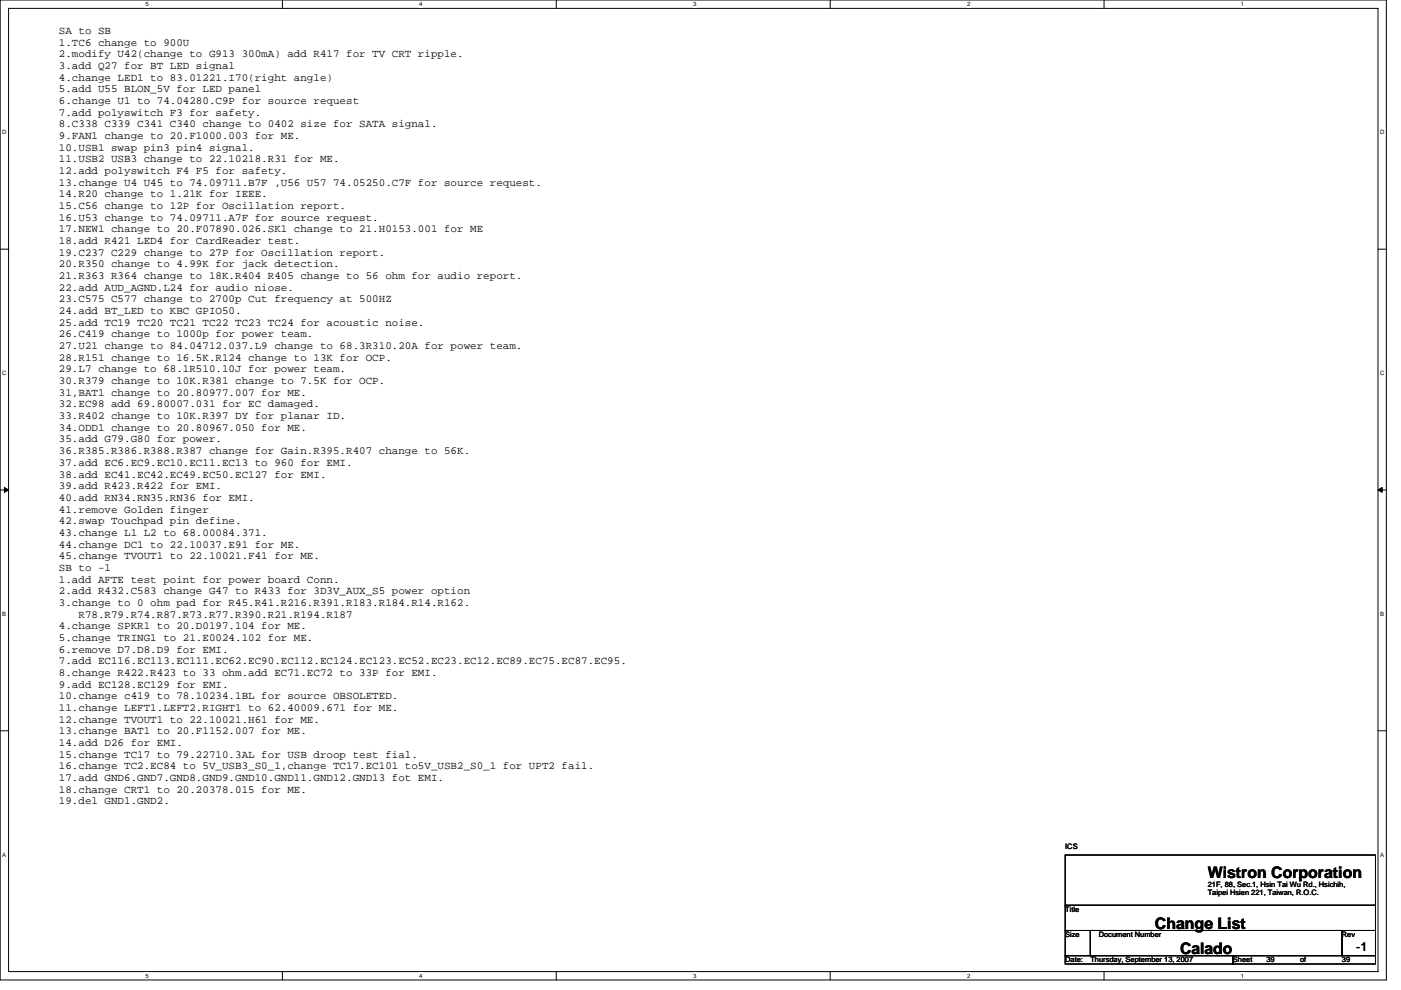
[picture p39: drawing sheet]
<svg xmlns="http://www.w3.org/2000/svg" width="297mm" height="210mm" viewBox="0 0 297 210" stroke-linecap="round" stroke-linejoin="round" font-family="sans-serif">
<defs><g id="words">
<g font-size="3.4">
<text x="256.1" y="186.2">Wistron Corporation</text>
<text x="244.9" y="197.1">Change List</text>
<text x="250.2" y="202.4">Calado</text>
</g>
<text font-size="2.6" x="287.5" y="201.7">-1</text>
<g font-size="2.3">
<text x="12.5" y="7.2">SA to SB</text>
<text x="12.5" y="9.7">1.TC6 change to 900U</text>
<text x="12.5" y="12.1">2.modify U42(change to G913 300mA) add R417 for TV CRT ripple.</text>
<text x="12.5" y="14.6">3.add Q27 for BT LED signal</text>
<text x="12.5" y="17.1">4.change LED1 to 83.01221.I70(right angle)</text>
<text x="12.5" y="19.6">5.add U55 BLON_5V for LED panel</text>
<text x="12.5" y="22">6.change U1 to 74.04280.C9P for source request</text>
<text x="12.5" y="24.5">7.add polyswitch F3 for safety.</text>
<text x="12.5" y="27">8.C338 C339 C341 C340 change to 0402 size for SATA signal.</text>
<text x="12.5" y="29.5">9.FAN1 change to 20.F1000.003 for ME.</text>
<text x="12.5" y="31.9">10.USB1 swap pin3 pin4 signal.</text>
<text x="12.5" y="34.4">11.USB2 USB3 change to 22.10218.R31 for ME.</text>
<text x="12.5" y="36.9">12.add polyswitch F4 F5 for safety.</text>
<text x="12.5" y="39.4">13.change U4 U45 to 74.09711.B7F ,U56 U57 74.05250.C7F for source request.</text>
<text x="12.5" y="41.8">14.R20 change to 1.21K for IEEE.</text>
<text x="12.5" y="44.3">15.C56 change to 12P for Oscillation report.</text>
<text x="12.5" y="46.8">16.U53 change to 74.09711.A7F for source request.</text>
<text x="12.5" y="49.3">17.NEW1 change to 20.F07890.026.SK1 change to 21.H0153.001 for ME</text>
<text x="12.5" y="51.8">18.add R421 LED4 for CardReader test.</text>
<text x="12.5" y="54.2">19.C237 C229 change to 27P for Oscillation report.</text>
<text x="12.5" y="56.7">20.R350 change to 4.99K for jack detection.</text>
<text x="12.5" y="59.2">21.R363 R364 change to 18K.R404 R405 change to 56 ohm for audio report.</text>
<text x="12.5" y="61.7">22.add AUD_AGND.L24 for audio niose.</text>
<text x="12.5" y="64.1">23.C575 C577 change to 2700p Cut frequency at 500HZ</text>
<text x="12.5" y="66.6">24.add BT_LED to KBC GPIO50.</text>
<text x="12.5" y="69.1">25.add TC19 TC20 TC21 TC22 TC23 TC24 for acoustic noise.</text>
<text x="12.5" y="71.6">26.C419 change to 1000p for power team.</text>
<text x="12.5" y="74">27.U21 change to 84.04712.037.L9 change to 68.3R310.20A for power team.</text>
<text x="12.5" y="76.5">28.R151 change to 16.5K.R124 change to 13K for OCP.</text>
<text x="12.5" y="79">29.L7 change to 68.1R510.10J for power team.</text>
<text x="12.5" y="81.5">30.R379 change to 10K.R381 change to 7.5K for OCP.</text>
<text x="12.5" y="83.9">31,BAT1 change to 20.80977.007 for ME.</text>
<text x="12.5" y="86.4">32.EC98 add 69.80007.031 for EC damaged.</text>
<text x="12.5" y="88.9">33.R402 change to 10K.R397 DY for planar ID.</text>
<text x="12.5" y="91.4">34.ODD1 change to 20.80967.050 for ME.</text>
<text x="12.5" y="93.9">35.add G79.G80 for power.</text>
<text x="12.5" y="96.3">36.R385.R386.R388.R387 change for Gain.R395.R407 change to 56K.</text>
<text x="12.5" y="98.8">37.add EC6.EC9.EC10.EC11.EC13 to 960 for EMI.</text>
<text x="12.5" y="101.3">38.add EC41.EC42.EC49.EC50.EC127 for EMI.</text>
<text x="12.5" y="103.8">39.add R423.R422 for EMI.</text>
<text x="12.5" y="106.2">40.add RN34.RN35.RN36 for EMI.</text>
<text x="12.5" y="108.7">41.remove Golden finger</text>
<text x="12.5" y="111.2">42.swap Touchpad pin define.</text>
<text x="12.5" y="113.7">43.change L1 L2 to 68.00084.371.</text>
<text x="12.5" y="116.1">44.change DC1 to 22.10037.E91 for ME.</text>
<text x="12.5" y="118.6">45.change TVOUT1 to 22.10021.F41 for ME.</text>
<text x="12.5" y="121.1">SB to -1</text>
<text x="12.5" y="123.6">1.add AFTE test point for power board Conn.</text>
<text x="12.5" y="126">2.add R432.C583 change G47 to R433 for 3D3V_AUX_S5 power option</text>
<text x="12.5" y="128.5">3.change to 0 ohm pad for R45.R41.R216.R391.R183.R184.R14.R162.</text>
<text x="16.6" y="131">R78.R79.R74.R87.R73.R77.R390.R21.R194.R187</text>
<text x="12.5" y="133.5">4.change SPKR1 to 20.D0197.104 for ME.</text>
<text x="12.5" y="136">5.change TRING1 to 21.E0024.102 for ME.</text>
<text x="12.5" y="138.4">6.remove D7.D8.D9 for EMI.</text>
<text x="12.5" y="140.9">7.add EC116.EC113.EC111.EC62.EC90.EC112.EC124.EC123.EC52.EC23.EC12.EC89.EC75.EC87.EC95.</text>
<text x="12.5" y="143.4">8.change R422.R423 to 33 ohm.add EC71.EC72 to 33P for EMI.</text>
<text x="12.5" y="145.9">9.add EC128.EC129 for EMI.</text>
<text x="12.5" y="148.3">10.change c419 to 78.10234.1BL for source OBSOLETED.</text>
<text x="12.5" y="150.8">11.change LEFT1.LEFT2.RIGHT1 to 62.40009.671 for ME.</text>
<text x="12.5" y="153.3">12.change TVOUT1 to 22.10021.H61 for ME.</text>
<text x="12.5" y="155.8">13.change BAT1 to 20.F1152.007 for ME.</text>
<text x="12.5" y="158.2">14.add D26 for EMI.</text>
<text x="12.5" y="160.7">15.change TC17 to 79.22710.3AL for USB droop test fial.</text>
<text x="12.5" y="163.2">16.change TC2.EC84 to 5V_USB3_S0_1,change TC17.EC101 to5V_USB2_S0_1 for UPT2 fail.</text>
<text x="12.5" y="165.7">17.add GND6.GND7.GND8.GND9.GND10.GND11.GND12.GND13 fot EMI.</text>
<text x="12.5" y="168.1">18.change CRT1 to 20.20378.015 for ME.</text>
<text x="12.5" y="170.6">19.del GND1.GND2.</text>
</g>
<g font-size="1.6">
<text x="225.8" y="180.1">ICS</text>
<text x="256.1" y="188.1">21F, 88, Sec.1, Hsin Tai Wu Rd., Hsichih,</text>
<text x="256.1" y="189.9">Taipei Hsien 221, Taiwan, R.O.C.</text>
<text x="225.8" y="193.4">Title</text>
<text x="225.8" y="198.8">Size</text>
<text x="233" y="198.8">Document Number</text>
<text x="284.5" y="198.8">Rev</text>
<text x="225.8" y="204.1">Date:</text>
<text x="231.2" y="204.1">Thursday, September 13, 2007</text>
<text x="261.4" y="204.1">Sheet</text>
<text x="268.5" y="204.1">39</text>
<text x="275.6" y="204.1">of</text>
<text x="284.5" y="204.1">39</text>
</g>
<g font-size="1.3">
<text x="30.8" y="1.3">5</text>
<text x="88.9" y="1.3">4</text>
<text x="147" y="1.3">3</text>
<text x="205" y="1.3">2</text>
<text x="263.1" y="1.3">1</text>
<text x=".5" y="28.4">D</text>
<text x="292.6" y="28.4">D</text>
<text x=".5" y="79.5">C</text>
<text x="292.6" y="79.5">C</text>
<text x=".5" y="130.6">B</text>
<text x="292.6" y="130.6">B</text>
<text x=".5" y="181.7">A</text>
<text x="292.6" y="181.7">A</text>
<text x="30.8" y="207.4">5</text>
<text x="88.9" y="207.4">4</text>
<text x="147" y="207.4">3</text>
<text x="205" y="207.4">2</text>
<text x="263.1" y="207.4">1</text>
</g>
</g></defs>
<path d="M0 0h293.9v207.9h-293.9zM1.8 1.8h290.4v204.3h-290.4z" fill="none" stroke="#000" stroke-width=".21"/>
<g fill="#fff">
<path d="M30.8 .2h.7v1.4h-.7z"/>
<path d="M30.8 206.3h.7v1.4h-.7z"/>
</g>
<path d="M59.9 0v1.8M59.9 206.1v1.8" fill="none" stroke="#000" stroke-width=".21"/>
<g fill="#fff">
<path d="M88.9 .2h.7v1.4h-.7z"/>
<path d="M88.9 206.3h.7v1.4h-.7z"/>
</g>
<path d="M117.9 0v1.8M117.9 206.1v1.8" fill="none" stroke="#000" stroke-width=".21"/>
<g fill="#fff">
<path d="M147 .2h.7v1.4h-.7z"/>
<path d="M147 206.3h.7v1.4h-.7z"/>
</g>
<path d="M176 0v1.8M176 206.1v1.8" fill="none" stroke="#000" stroke-width=".21"/>
<g fill="#fff">
<path d="M205 .2h.7v1.4h-.7z"/>
<path d="M205 206.3h.7v1.4h-.7z"/>
</g>
<path d="M234.1 0v1.8M234.1 206.1v1.8" fill="none" stroke="#000" stroke-width=".21"/>
<g fill="#fff">
<path d="M263.1 .2h.7v1.4h-.7z"/>
<path d="M263.1 206.3h.7v1.4h-.7z"/>
<path d="M.5 27.3h.9v1.4h-.9z"/>
<path d="M292.6 27.3h.9v1.4h-.9z"/>
<path d="M.5 78.4h.9v1.4h-.9z"/>
<path d="M292.6 78.4h.9v1.4h-.9z"/>
</g>
<path d="M0 52.9h1.8M292.2 52.9h1.7" fill="none" stroke="#000" stroke-width=".21"/>
<g fill="#fff">
<path d="M.5 129.5h.8v1.4h-.8z"/>
<path d="M292.6 129.5h.9v1.4h-.9z"/>
</g>
<path d="M0 103.9h1.8M292.2 103.9h1.7" fill="none" stroke="#000" stroke-width=".21"/>
<path d="M.9 103.4l.9 .5-.9 .5zM292.2 103.9l.8-.5v1z" fill="#000" stroke="#000" stroke-width=".21"/>
<g fill="#fff">
<path d="M.5 180.5h.8v1.4h-.8z"/>
<path d="M292.6 180.5h.9v1.4h-.9z"/>
</g>
<path d="M0 155h1.8M292.2 155h1.7M225.8 197.4h5.4v5.3h-5.4zM225.8 181.4h65.8v10.6h-65.8zM225.8 192h65.8v5.4h-65.8zM231.2 197.4h53.3v5.3h-53.3zM284.5 197.4h7.1v5.3h-7.1zM225.8 202.7h35.6v1.8h-35.6zM261.4 202.7h30.2v1.8h-30.2z" fill="none" stroke="#000" stroke-width=".21"/>
<use href="#words"/>
</svg>
